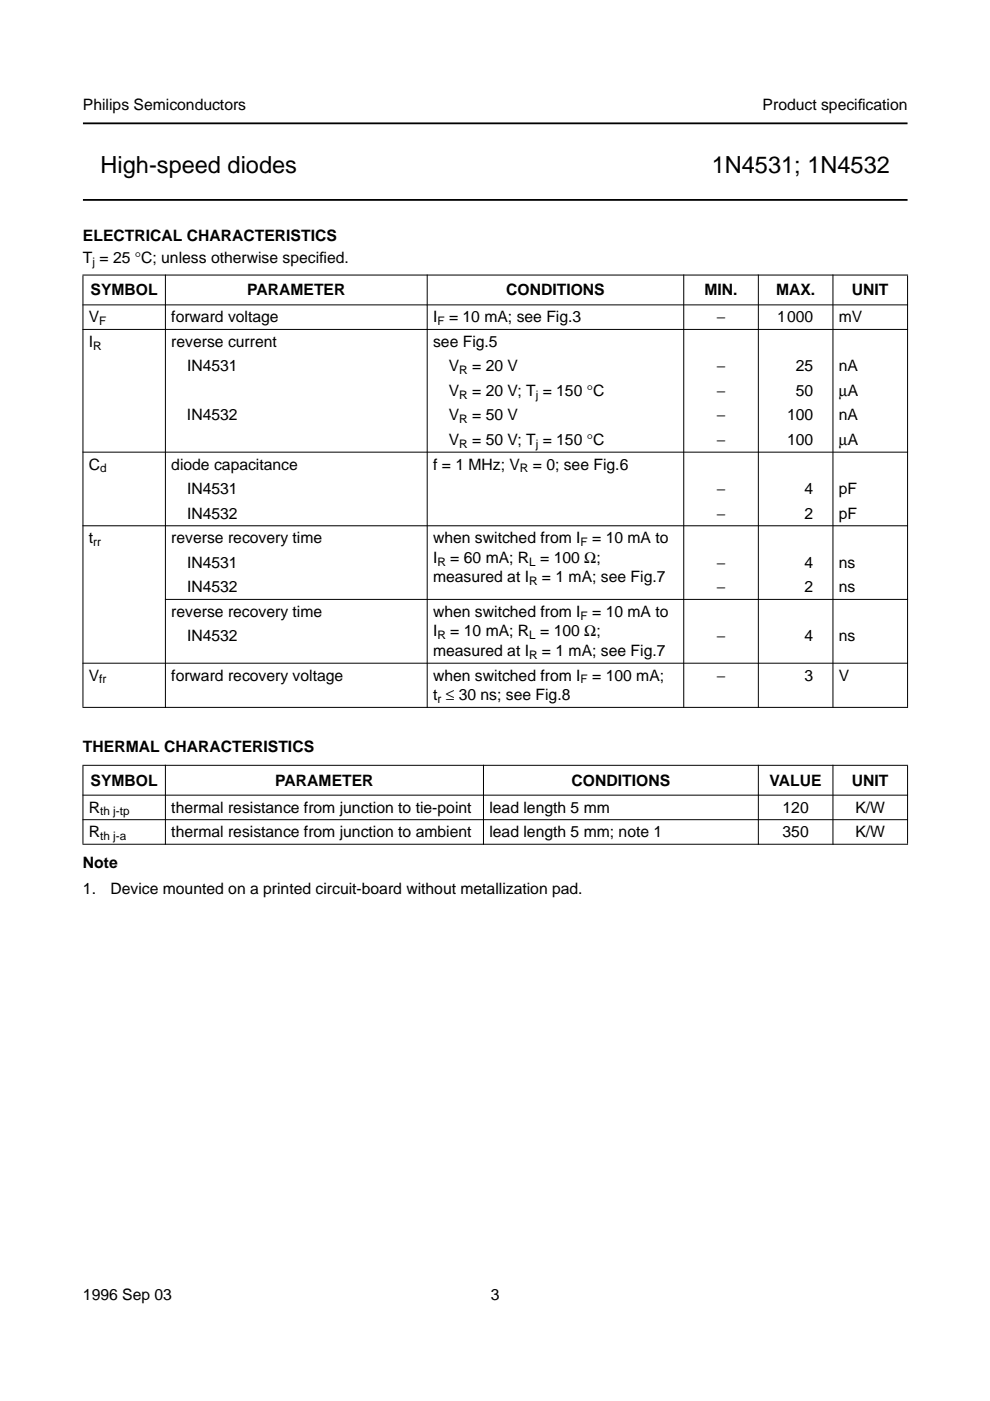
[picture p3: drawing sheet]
<svg xmlns="http://www.w3.org/2000/svg" width="210mm" height="297mm" viewBox="0 0 210 297" stroke-linecap="round" stroke-linejoin="round" font-family="sans-serif">
<defs><g id="words">
<g font-size="5">
<text x="21.3" y="36.6">High-speed diodes</text>
<text x="150.9" y="36.6">1N4531; 1N4532</text>
</g>
<g font-size="3.3">
<text x="17.6" y="23.4">Philips Semiconductors</text>
<text x="161.7" y="23.4">Product specif</text>
<text x="181.9" y="23.4">ication</text>
<text x="17.6" y="51.1">ELECTRICAL CHARACTERISTICS</text>
<text x="17.6" y="55.8">T = 25 °C; unless otherwise specif</text>
<text x="67.7" y="55.8">ied.</text>
<text x="19.2" y="62.6">SYMBOL</text>
<text x="52.4" y="62.6">PARAMETER</text>
<text x="107.3" y="62.6">CONDITIONS</text>
<text x="149.4" y="62.6">MIN.</text>
<text x="164.5" y="62.6">MAX.</text>
<text x="180.6" y="62.6">UNIT</text>
<text x="18.8" y="68.3">V</text>
<text x="36.3" y="68.3">forward voltage</text>
<text x="91.8" y="68.3">I</text>
<text x="95.2" y="68.3">= 10 mA; see Fig.3</text>
<text x="152" y="68.3">−</text>
<text x="164.8" y="68.3">1000</text>
<text x="177.9" y="68.3">mV</text>
<text x="18.8" y="73.5">I</text>
<text x="36.3" y="73.5">reverse current</text>
<text x="91.8" y="73.5">see Fig.5</text>
<text x="39.7" y="78.7">IN4531</text>
<text x="95.2" y="78.7">V</text>
<text x="95.2" y="83.9">V</text>
<text x="100.1" y="78.7">= 20 V</text>
<text x="100.1" y="83.9">= 20 V; T = 150 °C</text>
<text x="152" y="83.9">−</text>
<text x="152" y="78.7">−</text>
<text x="168.7" y="83.9">50</text>
<text x="168.7" y="78.7">25</text>
<text x="177.9" y="83.9">µA</text>
<text x="177.9" y="78.7">nA</text>
<text x="39.6" y="89.1">IN4532</text>
<text x="95.2" y="89.1">V</text>
<text x="100.1" y="89.1">= 50 V</text>
<text x="152" y="89.1">−</text>
<text x="166.9" y="89.1">100</text>
<text x="177.9" y="89.1">nA</text>
<text x="95.2" y="94.3">V</text>
<text x="100.1" y="94.3">= 50 V; T = 150 °C</text>
<text x="152" y="94.3">−</text>
<text x="166.9" y="94.3">100</text>
<text x="177.9" y="94.3">µA</text>
<text x="18.8" y="99.5">C</text>
<text x="36.3" y="99.5">diode capacitance</text>
<text x="91.8" y="99.5">f = 1 MHz; V</text>
<text x="113" y="99.5">= 0; see Fig.6</text>
<text x="39.7" y="104.7">IN4531</text>
<text x="152" y="104.7">−</text>
<text x="170.6" y="104.7">4</text>
<text x="177.9" y="104.7">pF</text>
<text x="39.7" y="109.9">IN4532</text>
<text x="152" y="109.9">−</text>
<text x="170.6" y="109.9">2</text>
<text x="177.9" y="109.9">pF</text>
<text x="18.8" y="115.2">t</text>
<text x="36.3" y="115.2">reverse recovery time</text>
<text x="91.8" y="119.3">I</text>
<text x="91.8" y="115.2">when switched from I</text>
<text x="95.5" y="119.3">= 60 mA; R = 100 Ω;</text>
<text x="125.6" y="115.2">= 10 mA to</text>
<text x="39.7" y="125.6">IN4532</text>
<text x="39.7" y="120.4">IN4531</text>
<text x="91.8" y="123.5">measured at I</text>
<text x="114.9" y="123.5">= 1 mA; see Fig.7</text>
<text x="152" y="120.4">−</text>
<text x="152" y="125.6">−</text>
<text x="170.6" y="120.4">4</text>
<text x="170.6" y="125.6">2</text>
<text x="177.9" y="120.4">ns</text>
<text x="177.9" y="125.6">ns</text>
<text x="36.3" y="130.8">reverse recovery time</text>
<text x="91.8" y="130.8">when switched from I</text>
<text x="125.6" y="130.8">= 10 mA to</text>
<text x="39.7" y="136">IN4532</text>
<text x="91.8" y="134.9">I</text>
<text x="95.5" y="134.9">= 10 mA; R = 100 Ω;</text>
<text x="152" y="136">−</text>
<text x="170.6" y="136">4</text>
<text x="177.9" y="136">ns</text>
<text x="91.8" y="139.1">measured at I</text>
<text x="114.9" y="139.1">= 1 mA; see Fig.7</text>
<text x="18.8" y="144.3">V</text>
<text x="36.3" y="144.3">forward recovery voltage</text>
<text x="91.8" y="148.5">t ≤ 30 ns; see Fig.8</text>
<text x="91.8" y="144.3">when switched from I</text>
<text x="125.6" y="144.3">= 100 mA;</text>
<text x="152" y="144.3">−</text>
<text x="170.6" y="144.3">3</text>
<text x="177.9" y="144.3">V</text>
<text x="17.6" y="159.5">THERMAL CHARACTERISTICS</text>
<text x="19.2" y="166.6">SYMBOL</text>
<text x="58.4" y="166.6">PARAMETER</text>
<text x="121.2" y="166.6">CONDITIONS</text>
<text x="163.2" y="166.6">VALUE</text>
<text x="180.6" y="166.6">UNIT</text>
<text x="18.8" y="172.3">R</text>
<text x="36.3" y="172.3">thermal resistance from junction to tie-point</text>
<text x="103.8" y="172.3">lead length 5 mm</text>
<text x="165.9" y="172.3">120</text>
<text x="181.4" y="172.3">K/W</text>
<text x="18.8" y="177.5">R</text>
<text x="36.3" y="177.5">thermal resistance from junction to ambient</text>
<text x="103.8" y="177.5">lead length 5 mm; note 1</text>
<text x="165.9" y="177.5">350</text>
<text x="181.4" y="177.5">K/W</text>
<text x="17.6" y="184.1">Note</text>
<text x="17.6" y="189.5">1.</text>
<text x="23.4" y="189.5">Device mounted on a printed circuit-board without metallization pad.</text>
<text x="17.6" y="275.6">1996 Sep 03</text>
<text x="104.1" y="275.6">3</text>
</g>
<g font-size="2.5">
<text x="19.6" y="56.4">j</text>
<text x="21.1" y="68.9">F</text>
<text x="92.7" y="68.9">F</text>
<text x="19.8" y="74.1">R</text>
<text x="97.4" y="79.3">R</text>
<text x="97.4" y="84.5">R</text>
<text x="97.4" y="89.7">R</text>
<text x="113.6" y="84.5">j</text>
<text x="97.4" y="94.9">R</text>
<text x="113.6" y="94.9">j</text>
<text x="21.2" y="100.1">d</text>
<text x="110.2" y="100.1">R</text>
<text x="19.8" y="115.8">rr</text>
<text x="92.7" y="119.9">R</text>
<text x="112.2" y="119.9">L</text>
<text x="123.1" y="115.8">F</text>
<text x="112.2" y="124.1">R</text>
<text x="123.1" y="131.4">F</text>
<text x="92.7" y="135.5">R</text>
<text x="112.2" y="135.5">L</text>
<text x="112.2" y="139.7">R</text>
<text x="21.1" y="144.9">fr</text>
<text x="92.7" y="149.1">r</text>
<text x="123.1" y="144.9">F</text>
<text x="21.2" y="172.9">th j-tp</text>
<text x="21.2" y="178.1">th j-a</text>
</g>
</g></defs>
<path d="M17.6 26.2h174.8M17.6 42.4h174.8" fill="none" stroke="#000" stroke-width=".38"/>
<g fill="#000" stroke="#000" stroke-width=".21">
<path d="M17.5 58.3h175zM17.5 64.6h175zM17.5 69.8h175zM17.5 95.9h175zM17.5 111.5h175zM35 127.1h157.5zM17.6 58.4v91.5zM35.1 58.2v91.9zM90.6 58.2v91.9zM145 58.2v91.9zM160.8 58.2v91.9zM176.6 58.2v91.9z"/>
<path d="M192.4 58.4v91.5zM17.5 140.6h175zM17.5 150h175zM17.6 162.4v16.5zM35.1 162.2v16.9zM102.5 162.2v16.9zM160.8 162.2v16.9zM176.6 162.2v16.9zM192.4 162.4v16.5zM17.5 162.3h175zM17.5 168.6h175zM17.5 173.8h175z"/>
<path d="M17.5 179h175z"/>
</g>
<use href="#words"/>
</svg>
